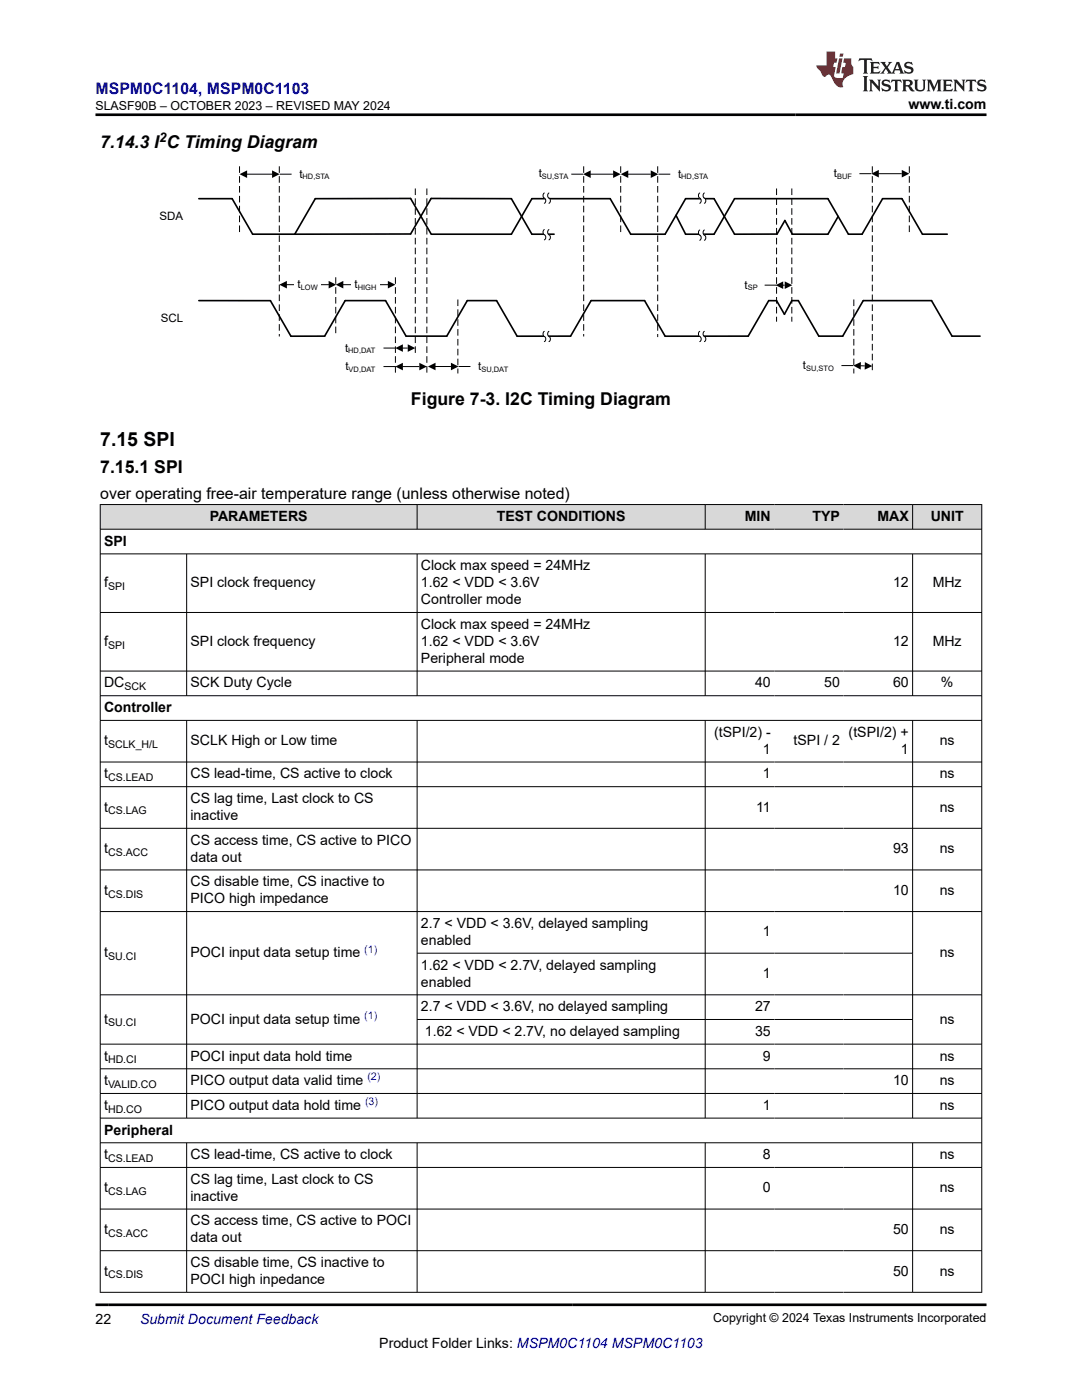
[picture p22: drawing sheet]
<svg xmlns="http://www.w3.org/2000/svg" width="216mm" height="279mm" viewBox="0 0 216 279" stroke-linecap="round" stroke-linejoin="round" font-family="sans-serif">
<defs><g id="words">
<text font-size="3.9" x="20" y="88.9">7.15 SPI</text>
<g font-size="3.5">
<text x="20" y="29.6">7.14.3 I C Timing Diagram</text>
<text x="82" y="80.8">Figure 7-3. I2C Timing Diagram</text>
<text x="20" y="94.3">7.15.1 SPI</text>
</g>
<text font-size="3.2" fill="#00f" x="19" y="18.7">MSPM0C1104, MSPM0C1103</text>
<text font-size="3.2" x="20" y="99.6">over operating free-air temperature range (unless otherwise noted)</text>
<g font-size="2.8">
<text x="181.3" y="21.8">www.ti.com</text>
<text x="41.8" y="104">PARAMETERS</text>
<text x="99.1" y="104">TEST CONDITIONS</text>
<text x="148.6" y="104">MIN</text>
<text x="162.1" y="104">TYP</text>
<text x="175.1" y="104">MAX</text>
<text x="185.7" y="104">UNIT</text>
<text x="20.8" y="108.9">SPI</text>
<text x="84" y="113.8">Clock max speed = 24MHz</text>
<text x="20.8" y="117.2">f</text>
<text x="38" y="117.2">SPI clock frequency</text>
<text x="84" y="117.2">1.62 &lt; VDD &lt; 3.6V</text>
<text x="178.2" y="117.2">12</text>
<text x="186.1" y="117.2">MHz</text>
<text x="84" y="120.6">Controller mode</text>
<text x="84" y="125.5">Clock max speed = 24MHz</text>
<text x="20.8" y="128.9">f</text>
<text x="38" y="128.9">SPI clock frequency</text>
<text x="84" y="128.9">1.62 &lt; VDD &lt; 3.6V</text>
<text x="178.2" y="128.9">12</text>
<text x="186.1" y="128.9">MHz</text>
<text x="20.8" y="137.2">DC</text>
<text x="38" y="137.2">SCK Duty Cycle</text>
<text x="84" y="132.3">Peripheral mode</text>
<text x="150.7" y="137.2">40</text>
<text x="164.5" y="137.2">50</text>
<text x="178.2" y="137.2">60</text>
<text x="187.7" y="137.2">%</text>
<text x="20.8" y="142.1">Controller</text>
<text x="20.8" y="148.7">t</text>
<text x="38" y="148.7">SCLK High or Low time</text>
<text x="142.5" y="147">(tSPI/2) -</text>
<text x="158.3" y="148.7">tSPI / 2</text>
<text x="169.3" y="147">(tSPI/2) +</text>
<text x="187.5" y="148.7">ns</text>
<text x="20.8" y="155.4">t</text>
<text x="38" y="155.4">CS lead-time, CS active to clock</text>
<text x="152.2" y="150.4">1</text>
<text x="152.2" y="155.4">1</text>
<text x="179.8" y="150.4">1</text>
<text x="187.5" y="155.4">ns</text>
<text x="20.8" y="162">t</text>
<text x="38" y="160.3">CS lag time, Last clock to CS</text>
<text x="150.9" y="162">11</text>
<text x="187.5" y="162">ns</text>
<text x="38" y="163.7">inactive</text>
<text x="20.8" y="170.3">t</text>
<text x="38" y="168.6">CS access time, CS active to PICO</text>
<text x="38" y="172">data out</text>
<text x="178.2" y="170.3">93</text>
<text x="187.5" y="170.3">ns</text>
<text x="20.8" y="178.6">t</text>
<text x="38" y="176.9">CS disable time, CS inactive to</text>
<text x="178.2" y="178.6">10</text>
<text x="187.5" y="178.6">ns</text>
<text x="38" y="180.3">PICO high impedance</text>
<text x="84" y="185.2">2.7 &lt; VDD &lt; 3.6V, delayed sampling</text>
<text x="20.8" y="191">t</text>
<text x="38" y="191">POCI input data setup time</text>
<text x="84" y="188.6">enabled</text>
<text x="152.2" y="186.9">1</text>
<text x="187.5" y="191">ns</text>
<text x="84" y="193.5">1.62 &lt; VDD &lt; 2.7V, delayed sampling</text>
<text x="84" y="196.9">enabled</text>
<text x="152.2" y="195.2">1</text>
<text x="84" y="201.8">2.7 &lt; VDD &lt; 3.6V, no delayed sampling</text>
<text x="150.7" y="201.8">27</text>
<text x="20.8" y="204.3">t</text>
<text x="38" y="204.3">POCI input data setup time</text>
<text x="84.8" y="206.7">1.62 &lt; VDD &lt; 2.7V, no delayed sampling</text>
<text x="150.7" y="206.7">35</text>
<text x="187.5" y="204.3">ns</text>
<text x="20.8" y="211.7">t</text>
<text x="38" y="211.7">POCI input data hold time</text>
<text x="152.2" y="211.7">9</text>
<text x="187.5" y="211.7">ns</text>
<text x="20.8" y="216.6">t</text>
<text x="20.8" y="221.5">t</text>
<text x="38" y="216.6">PICO output data valid time</text>
<text x="38" y="221.5">PICO output data hold time</text>
<text x="152.2" y="221.5">1</text>
<text x="178.2" y="216.6">10</text>
<text x="187.5" y="216.6">ns</text>
<text x="187.5" y="221.5">ns</text>
<text x="20.8" y="226.4">Peripheral</text>
<text x="20.8" y="231.3">t</text>
<text x="38" y="231.3">CS lead-time, CS active to clock</text>
<text x="152.2" y="231.3">8</text>
<text x="187.5" y="231.3">ns</text>
<text x="20.8" y="238">t</text>
<text x="38" y="236.3">CS lag time, Last clock to CS</text>
<text x="38" y="239.6">inactive</text>
<text x="152.2" y="238">0</text>
<text x="187.5" y="238">ns</text>
<text x="38" y="244.6">CS access time, CS active to POCI</text>
<text x="20.8" y="246.3">t</text>
<text x="38" y="248">data out</text>
<text x="178.2" y="246.3">50</text>
<text x="187.5" y="246.3">ns</text>
<text x="20.8" y="254.6">t</text>
<text x="38" y="252.9">CS disable time, CS inactive to</text>
<text x="38" y="256.3">POCI high inpedance</text>
<text x="178.2" y="254.6">50</text>
<text x="187.5" y="254.6">ns</text>
<text x="19" y="264.2">22</text>
<text x="75.7" y="269">Product Folder Links: MSPM0C1104 MSPM0C1103</text>
</g>
<text font-size="2.8" fill="#00f" x="27.9" y="264.2">Submit Document Feedback</text>
<text font-size="2.6" x="31.8" y="28.4">2</text>
<g font-size="2.5">
<text x="19" y="21.9">SLASF90B – OCTOBER 2023 – REVISED MAY 2024</text>
<text x="142.3" y="263.9">Copyright © 2024 Texas Instruments Incorporated</text>
</g>
<g font-size="2.3">
<text x="59.7" y="35.5">t</text>
<text x="107.5" y="35.4">t</text>
<text x="135.3" y="35.5">t</text>
<text x="166.4" y="35.4">t</text>
<text x="31.9" y="43.9">SDA</text>
<text x="59.4" y="57.5">t</text>
<text x="70.8" y="57.5">t</text>
<text x="148.6" y="57.6">t</text>
<text x="32.1" y="64.2">SCL</text>
<text x="68.9" y="70.2">t</text>
<text x="68.9" y="73.8">t</text>
<text x="95.4" y="73.8">t</text>
<text x="160.2" y="73.7">t</text>
</g>
<g font-size="2.3" fill="#fff">
<text x="58.8" y="57.5">t</text>
<text x="63.4" y="57.5">t</text>
<text x="70.1" y="57.5">t</text>
<text x="75.1" y="57.5">t</text>
</g>
<g font-size="2.1">
<text x="21.6" y="117.8">SPI</text>
<text x="21.6" y="129.5">SPI</text>
<text x="24.8" y="137.8">SCK</text>
<text x="21.6" y="149.3">SCLK_H/L</text>
<text x="21.6" y="155.9">CS.LEAD</text>
<text x="21.6" y="162.5">CS.LAG</text>
<text x="21.6" y="170.8">CS.ACC</text>
<text x="21.6" y="179.1">CS.DIS</text>
<text x="21.6" y="191.6">SU.CI</text>
<text x="21.6" y="204.8">SU.CI</text>
<text x="21.6" y="212.2">HD.CI</text>
<text x="21.6" y="217.1">VALID.CO</text>
<text x="21.6" y="222.1">HD.CO</text>
<text x="21.6" y="231.9">CS.LEAD</text>
<text x="21.6" y="238.5">CS.LAG</text>
<text x="21.6" y="246.8">CS.ACC</text>
<text x="21.6" y="255.1">CS.DIS</text>
</g>
<g font-size="2.1" fill="#00f">
<text x="72.7" y="190.1">(1)</text>
<text x="72.7" y="203.3">(1)</text>
<text x="73.3" y="215.6">(2)</text>
<text x="72.8" y="220.6">(3)</text>
</g>
<g font-size="1.5">
<text x="60.4" y="35.8">HD,STA</text>
<text x="108.1" y="35.7">SU,STA</text>
<text x="135.9" y="35.8">HD,STA</text>
<text x="167" y="35.7">BUF</text>
<text x="60" y="57.8">LOW</text>
<text x="71.4" y="57.8">HIGH</text>
<text x="149.2" y="57.9">SP</text>
<text x="69.5" y="70.5">HD,DAT</text>
<text x="69.6" y="74.2">VD,DAT</text>
<text x="96.1" y="74.2">SU,DAT</text>
<text x="160.9" y="74">SU,STO</text>
</g>
</g></defs>
<path d="M86 39.6l-4.1 7.1h-31.5l-4.1-7h-6.6M86 39.6l16 .1 4.1 7h4.5M39.7 60h14.3l4 7.1h6.8l4.1-7.1h8l4.1 7.1h8.1l4.1-7.1h5.9l4.1 7.1h10.7l4-7.1h10.7l4.1 7.1h16.6l4.1-7.1h1.6l1.5 2.7 1.5-2.7h1.3l4.1 7.1h4.8l4-7.1h13.7l4.1 7.1h5.6M86 46.7l-4.1-7.1-19 .1-4.1 7M86.1 46.7h15.9M134.9 43l1.9 3.7h5.7l4.1-7h18.6l4.1 7h2.7l4.1-7h3.9l4.1 7h4.9M155 46.7h-8.4l-4.1-7h-5.7l-4.1 7h-6.9l-4-7h-15.7l-4.1 7M167.2 43.2l-2 3.5h-7.1" fill="none" stroke="#000" stroke-width=".33"/>
<path d="M55.7 33.2v34M67 55.3v11.9" fill="none" stroke="#000" stroke-width=".2" stroke-dasharray="1.3 .7" stroke-linecap="butt"/>
<path d="M20.1 41.8h16.5v2.8h-16.5zM27.4 62.2h9.2v2.7h-9.2z" fill="none" stroke="#fff" stroke-width=".25"/>
<path d="M108.3 39l1 .1 .1 .4 .3 .2 .1 .4h-.9l-.1-.4-.3-.2z" fill-rule="evenodd" fill="#fff"/>
<path d="M108.6 39.5h.9" fill="none" stroke="#fff" stroke-width=".2"/>
<path d="M108.6 38.5a.71 .71 0 0 0 .2 1.2v.7l-.2 .2M109.5 38.5a.71 .71 0 0 0 .3 1.2v.7l-.3 .2" fill="none" stroke="#000" stroke-width=".2"/>
<path d="M108.3 46.3l1 .1 .1 .4 .3 .2 .1 .4h-.9l-.1-.4-.3-.2z" fill-rule="evenodd" fill="#fff"/>
<path d="M108.6 46.8h.9" fill="none" stroke="#fff" stroke-width=".2"/>
<path d="M108.6 45.8a.71 .71 0 0 0 .2 1.2v.7l-.2 .2M109.5 45.8a.71 .71 0 0 0 .3 1.2v.7l-.3 .2" fill="none" stroke="#000" stroke-width=".2"/>
<path d="M108.3 66.6l1 .1 .1 .4 .3 .2 .1 .4h-.9l-.1-.4-.3-.2z" fill-rule="evenodd" fill="#fff"/>
<path d="M108.6 67.2h.9" fill="none" stroke="#fff" stroke-width=".2"/>
<path d="M108.6 66.1a.71 .71 0 0 0 .2 1.2v.7l-.2 .2M109.5 66.1a.71 .71 0 0 0 .3 1.2v.7l-.3 .2" fill="none" stroke="#000" stroke-width=".2"/>
<path d="M139.4 39l.9 .1 .1 .4 .4 .2v.4h-.8l-.1-.4-.4-.2z" fill-rule="evenodd" fill="#fff"/>
<path d="M139.6 39.5h.9" fill="none" stroke="#fff" stroke-width=".2"/>
<path d="M139.6 38.5a.71 .71 0 0 0 .2 1.2v.7l-.2 .2M140.5 38.5a.71 .71 0 0 0 .3 1.2v.7l-.3 .2" fill="none" stroke="#000" stroke-width=".2"/>
<path d="M139.4 46.4l.9 .1 .1 .3 .4 .3v.4h-.8l-.1-.4-.4-.2z" fill-rule="evenodd" fill="#fff"/>
<path d="M139.6 46.9h.9" fill="none" stroke="#fff" stroke-width=".2"/>
<path d="M139.6 45.9a.71 .71 0 0 0 .2 1.2v.7l-.2 .2M140.5 45.9a.71 .71 0 0 0 .3 1.2v.7l-.3 .2" fill="none" stroke="#000" stroke-width=".2"/>
<path d="M139.4 66.6l.9 .1 .1 .4 .4 .2v.4h-.8l-.1-.4-.4-.2z" fill-rule="evenodd" fill="#fff"/>
<path d="M139.6 67.2h.9" fill="none" stroke="#fff" stroke-width=".2"/>
<g fill="none" stroke="#000" stroke-width=".2">
<path d="M49.2 34.8h5.1M55.8 34.8h2.4M114 34.8h2.4M117.7 34.8h4.6M125.2 34.8h4.7M131.4 34.8h2.3M171.5 34.7h2.3M175.2 34.7h4.7M68.4 56.8h9M152.6 56.9h2.3M156.2 56.9h.4M76.5 73.2h2.4"/>
<path d="M80.3 73.2h3.4M86.8 73.1h3.2M91.5 73.1h2.4M139.6 66.1a.71 .71 0 0 0 .2 1.2v.7l-.2 .2M140.5 66.1a.71 .71 0 0 0 .3 1.2v.7l-.3 .2M167.9 73h2.4M171.6 73h1"/>
</g>
<path d="M47.8 33.2v13.2M82.9 37.6v33.2M116.5 33.2v34M123.9 33.2v13.3M131.2 33.2v34.1M155 37.6v26.6M158 37.6v26.6M174.1 33.2v41.3M181.4 33.2v13.3M78.9 55.3v19.2M91.4 59.8v14.7M170.4 59.8v14.7" fill="none" stroke="#000" stroke-width=".2" stroke-dasharray="1.3 .7" stroke-linecap="butt"/>
<g fill="#000">
<path d="M47.8 34.8l1.5-.8v1.5zM54.3 34l1.5 .8-1.5 .7zM116.4 34.8l1.5-.8v1.5zM122.3 34l1.6 .8-1.6 .7zM123.9 34.8l1.5-.8v1.5zM129.9 34l1.5 .8-1.5 .7zM173.8 34.7l1.6-.8v1.5zM179.9 33.9l1.5 .8-1.5 .7zM67 56.8l1.5-.7v1.5zM77.4 56.1l1.5 .7-1.5 .8zM154.8 56.9l1.5-.7v1.5zM156.6 56.2l1.5 .7-1.5 .8z"/>
<path d="M78.9 73.2l1.5-.8v1.5zM83.7 72.4l1.5 .8-1.5 .7zM85.4 73.1l1.5-.7v1.5zM90 72.4l1.5 .7-1.5 .8zM170.3 73l1.5-.8-.1 1.6zM172.6 72.3l1.5 .8-1.6 .7z"/>
</g>
<path d="M59.7 33.4h10v2.7h-10zM99.7 33.3h13.8v2.7h-13.8zM135.3 33.4h10v2.7h-10zM156.2 33.3h13.8v2.7h-13.8zM137.4 55.5h13.8v2.8h-13.8zM61.3 71.8h13.7v2.7h-13.7zM95.4 71.8h10v2.7h-10zM152.6 71.6h13.8v2.7h-13.8z" fill="none" stroke="#fff" stroke-width=".25"/>
<path d="M70.1 55.4h5.7v2.9h-5.7z" fill-rule="evenodd" fill="#fff"/>
<path d="M57.1 56.8h8.5" fill="none" stroke="#000" stroke-width=".2"/>
<path d="M55.7 56.8l1.5-.7v1.5zM65.6 56.1l1.5 .7-1.5 .8z" fill="#000"/>
<path d="M58.8 55.4h5.3v2.9h-5.3z" fill-rule="evenodd" fill="#fff"/>
<path d="M85.2 37.6v36.9" fill="none" stroke="#000" stroke-width=".2" stroke-dasharray="1.3 .7" stroke-linecap="butt"/>
<path d="M76.5 69.5h2.4M80.3 69.5h1.1" fill="none" stroke="#000" stroke-width=".2"/>
<path d="M78.9 69.5l1.5-.8v1.5zM81.4 68.7l1.5 .8-1.5 .7z" fill="#000"/>
<path d="M61.3 68.1h13.7v2.7h-13.7z" fill="none" stroke="#fff" stroke-width=".25"/>
<path d="M155 46.7l1.6-2.7 1.5 2.7" fill="none" stroke="#000" stroke-width=".33"/>
<g fill="#d8d8d8">
<path d="M20 100.7h175.9v4.9h-175.9z" fill-rule="evenodd"/>
<path d="M20.1 100.8h63.1v4.8h-63.1z" fill-rule="evenodd"/>
<path d="M83.3 100.8h57.4v4.8h-57.4z" fill-rule="evenodd"/>
<path d="M140.8 100.8h13.7v4.8h-13.7z" fill-rule="evenodd"/>
<path d="M154.5 100.8h13.8v4.8h-13.8z" fill-rule="evenodd"/>
<path d="M168.3 100.8h13.7v4.8h-13.7z" fill-rule="evenodd"/>
<path d="M182.2 100.8h13.6v4.8h-13.6z" fill-rule="evenodd"/>
</g>
<g fill="none" stroke="#000" stroke-width=".2">
<path d="M19.9 100.7h176.1M19.9 105.6h176.1M19.9 110.5h176.1M20 100.6v157.4M37.2 110.5v28.4M83.2 100.6v5.1M83.2 110.5v28.4M140.7 100.6v5.1M140.7 110.5v28.4M182.1 100.6v5.1M182.1 110.5v28.4M195.9 100.6v157.4"/>
<path d="M19.9 122.2h176.1M19.9 133.9h176.1M19.9 138.8h176.1M19.9 143.8h176.1M19.9 152.1h176.1M19.9 157h176.1M37.2 143.8v79.4M83.2 143.8v79.4M140.7 143.8v79.4M182.1 143.8v79.4M19.9 165.3h176.1M19.9 173.6h176.1"/>
<path d="M19.9 181.9h176.1M19.9 198.5h176.1M83.2 190.2h99M19.9 208.4h176.1M19.9 213.3h176.1M19.9 218.2h176.1M83.2 203.5h99M19.9 223.1h176.1M19.9 228.1h176.1M19.9 233h176.1M37.2 228.1v29.9M83.2 228.1v29.9"/>
<path d="M140.7 228.1v29.9M182.1 228.1v29.9M19.9 241.3h176.1M19.9 249.6h176.1M19.9 257.9h176.1"/>
</g>
<path d="M171.5 11.6l-.2 .6 .5-.2h.6v.1v2.2l-.2 .4h1l-.2-.4v-2.2v-.1h.5l.5 .2-.1-.6zM173.6 12.4l.2 .3v1.6l-.2 .4h1.9l.1-.6a1.08 1.08 0 0 1-1.3 .2v-.7h.6l.4 .2v-.7l-.4 .2h-.6v-.5l.2-.2a1 1 0 0 1 1 .3l-.1-.5zM175.7 12.4l.9 1.1-1 1.2h.9l-.2-.2 .5-.8 .4 .8-.2 .2h1.6l-.2-.2 .2-.5h.9l.1 .5-.1 .2h.9l-.2-.4-.8-1.9h-.5l-.9 2.1-.9-1.1 .9-1h-.8l.2 .2-.4 .6-.4-.6 .2-.2zM179 12.8l.4 1h-.7zM180.7 12.5a.65 .65 0 0 0-.2 .7 .65 .65 0 0 0 .6 .5l.6 .1 .1 .3a.79 .79 0 0 1-.7 .4 .79 .79 0 0 1-.7-.5l.1 .7 .2-.1a.93 .93 0 0 0 1.1 0 .93 .93 0 0 0 .4-.9 1.46 1.46 0 0 0-1.2-.6l-.1-.3a1.09 1.09 0 0 1 1.2 .2l-.2-.6-.1 .1-.5-.2zM172.2 15.2l.2 .4v2.2l-.2 .4h1l-.2-.4v-2.2l.2-.4zM173.4 15.9l.2 .4v1.5l-.2 .4h.8l-.3-.4 .1-1.3 1.6 1.8v-2l.2-.4h-.7l.1 .2 .1 1.1-1.2-1.3zM176.2 16a.65 .65 0 0 0-.2 .8 .65 .65 0 0 0 .6 .4l.6 .2 .1 .2a.79 .79 0 0 1-.7 .4 .79 .79 0 0 1-.7-.5l.1 .7 .2-.1a.93 .93 0 0 0 1.1 .1 .93 .93 0 0 0 .4-1 1.46 1.46 0 0 0-1.2-.5l-.1-.4a1.09 1.09 0 0 1 1.2 .2l-.1-.6-.2 .1-.5-.1zM177.9 15.9l-.1 .6a.63 .63 0 0 1 .8-.3v1.6l-.3 .4h1l-.2-.4v-1.6a.66 .66 0 0 1 .8 .3l-.1-.6zM180 15.9l.2 .4v1.5l-.2 .4h1l-.2-.2-.1-.7h.5l.1 .2a.79 .79 0 0 0 1.2 .6l-1-.9a.61 .61 0 0 0 .6-.6 .61 .61 0 0 0-.5-.7zM180.8 16.2h.1a.47 .47 0 0 1 .5 .1 .47 .47 0 0 1 .1 .5l-.1 .1-.7 .1zM182.3 15.9l.2 .2a2.27 2.27 0 0 0 .4 2 1.04 1.04 0 0 0 1.7-.7v-1.3l.2-.2h-.8l.2 .4v1.1a.6 .6 0 0 1-.6 .6 .6 .6 0 0 1-.6-.6v-1.1l.3-.4zM184.9 15.9l.2 .4v1.5l-.2 .4h.8l-.3-.4v-1.4l.9 1.9 .9-1.9v1.4l-.3 .4h1l-.2-.4v-1.5l.2-.4h-.8l-.7 1.5-.6-1.5zM188.1 15.9l.2 .4v1.5l-.2 .4h1.9l.1-.6a1.09 1.09 0 0 1-1.3 .2v-.7h.6l.4 .2v-.6l-.4 .2h-.6v-.6l.2-.1a1.01 1.01 0 0 1 1 .3l-.1-.6zM190.2 15.9l.3 .4v1.5l-.3 .4h.8l-.2-.4v-1.3l1.6 1.8v-2l.2-.4h-.7l.2 .2v1.1l-1.2-1.3zM192.8 15.9l-.1 .6a.63 .63 0 0 1 .8-.3v1.6l-.3 .4h1l-.2-.4v-1.6a.66 .66 0 0 1 .8 .3l-.1-.6zM195.2 16a.65 .65 0 0 0-.2 .8 .65 .65 0 0 0 .6 .4l.6 .2 .2 .2a.79 .79 0 0 1-.7 .4 .79 .79 0 0 1-.7-.5l.1 .7 .2-.1a.93 .93 0 0 0 1 .1 .93 .93 0 0 0 .5-1 1.46 1.46 0 0 0-1.3-.5v-.4a1.09 1.09 0 0 1 1.2 .2l-.2-.6-.2 .1-.5-.1z" fill="#231f20"/>
<path d="M164.9 10.3v2.7h-2l.1 .4 .8 1a.95 .95 0 0 0 1 .9 .59 .59 0 0 1 .5-.4 .59 .59 0 0 1 .5 .3l.4 .8a1.59 1.59 0 0 0 2.1 1.4 1.61 1.61 0 0 1 1-2.3l1-.3-.1-1.5a1.59 1.59 0 0 1-.3-1.7h-1.5l-.2 .9h.6l-.2 .9h-.5l-.2 .9v.3l.4 .1-.1 .9h-.7a.73 .73 0 0 1-1-.7l.3-1.5h-.5l.1-.9h.5l.2-.9h-.5v-1.3zM167.4 11.6l-.6 3.1h.7l.6-3.1zM167.6 10.7l-.1 .6h.7l.1-.6z" fill="#ed1c24"/>
<path d="M19 22.9h177.8M19 260.4h177.8" fill="none" stroke="#000" stroke-width=".53"/>
<use href="#words"/>
</svg>
